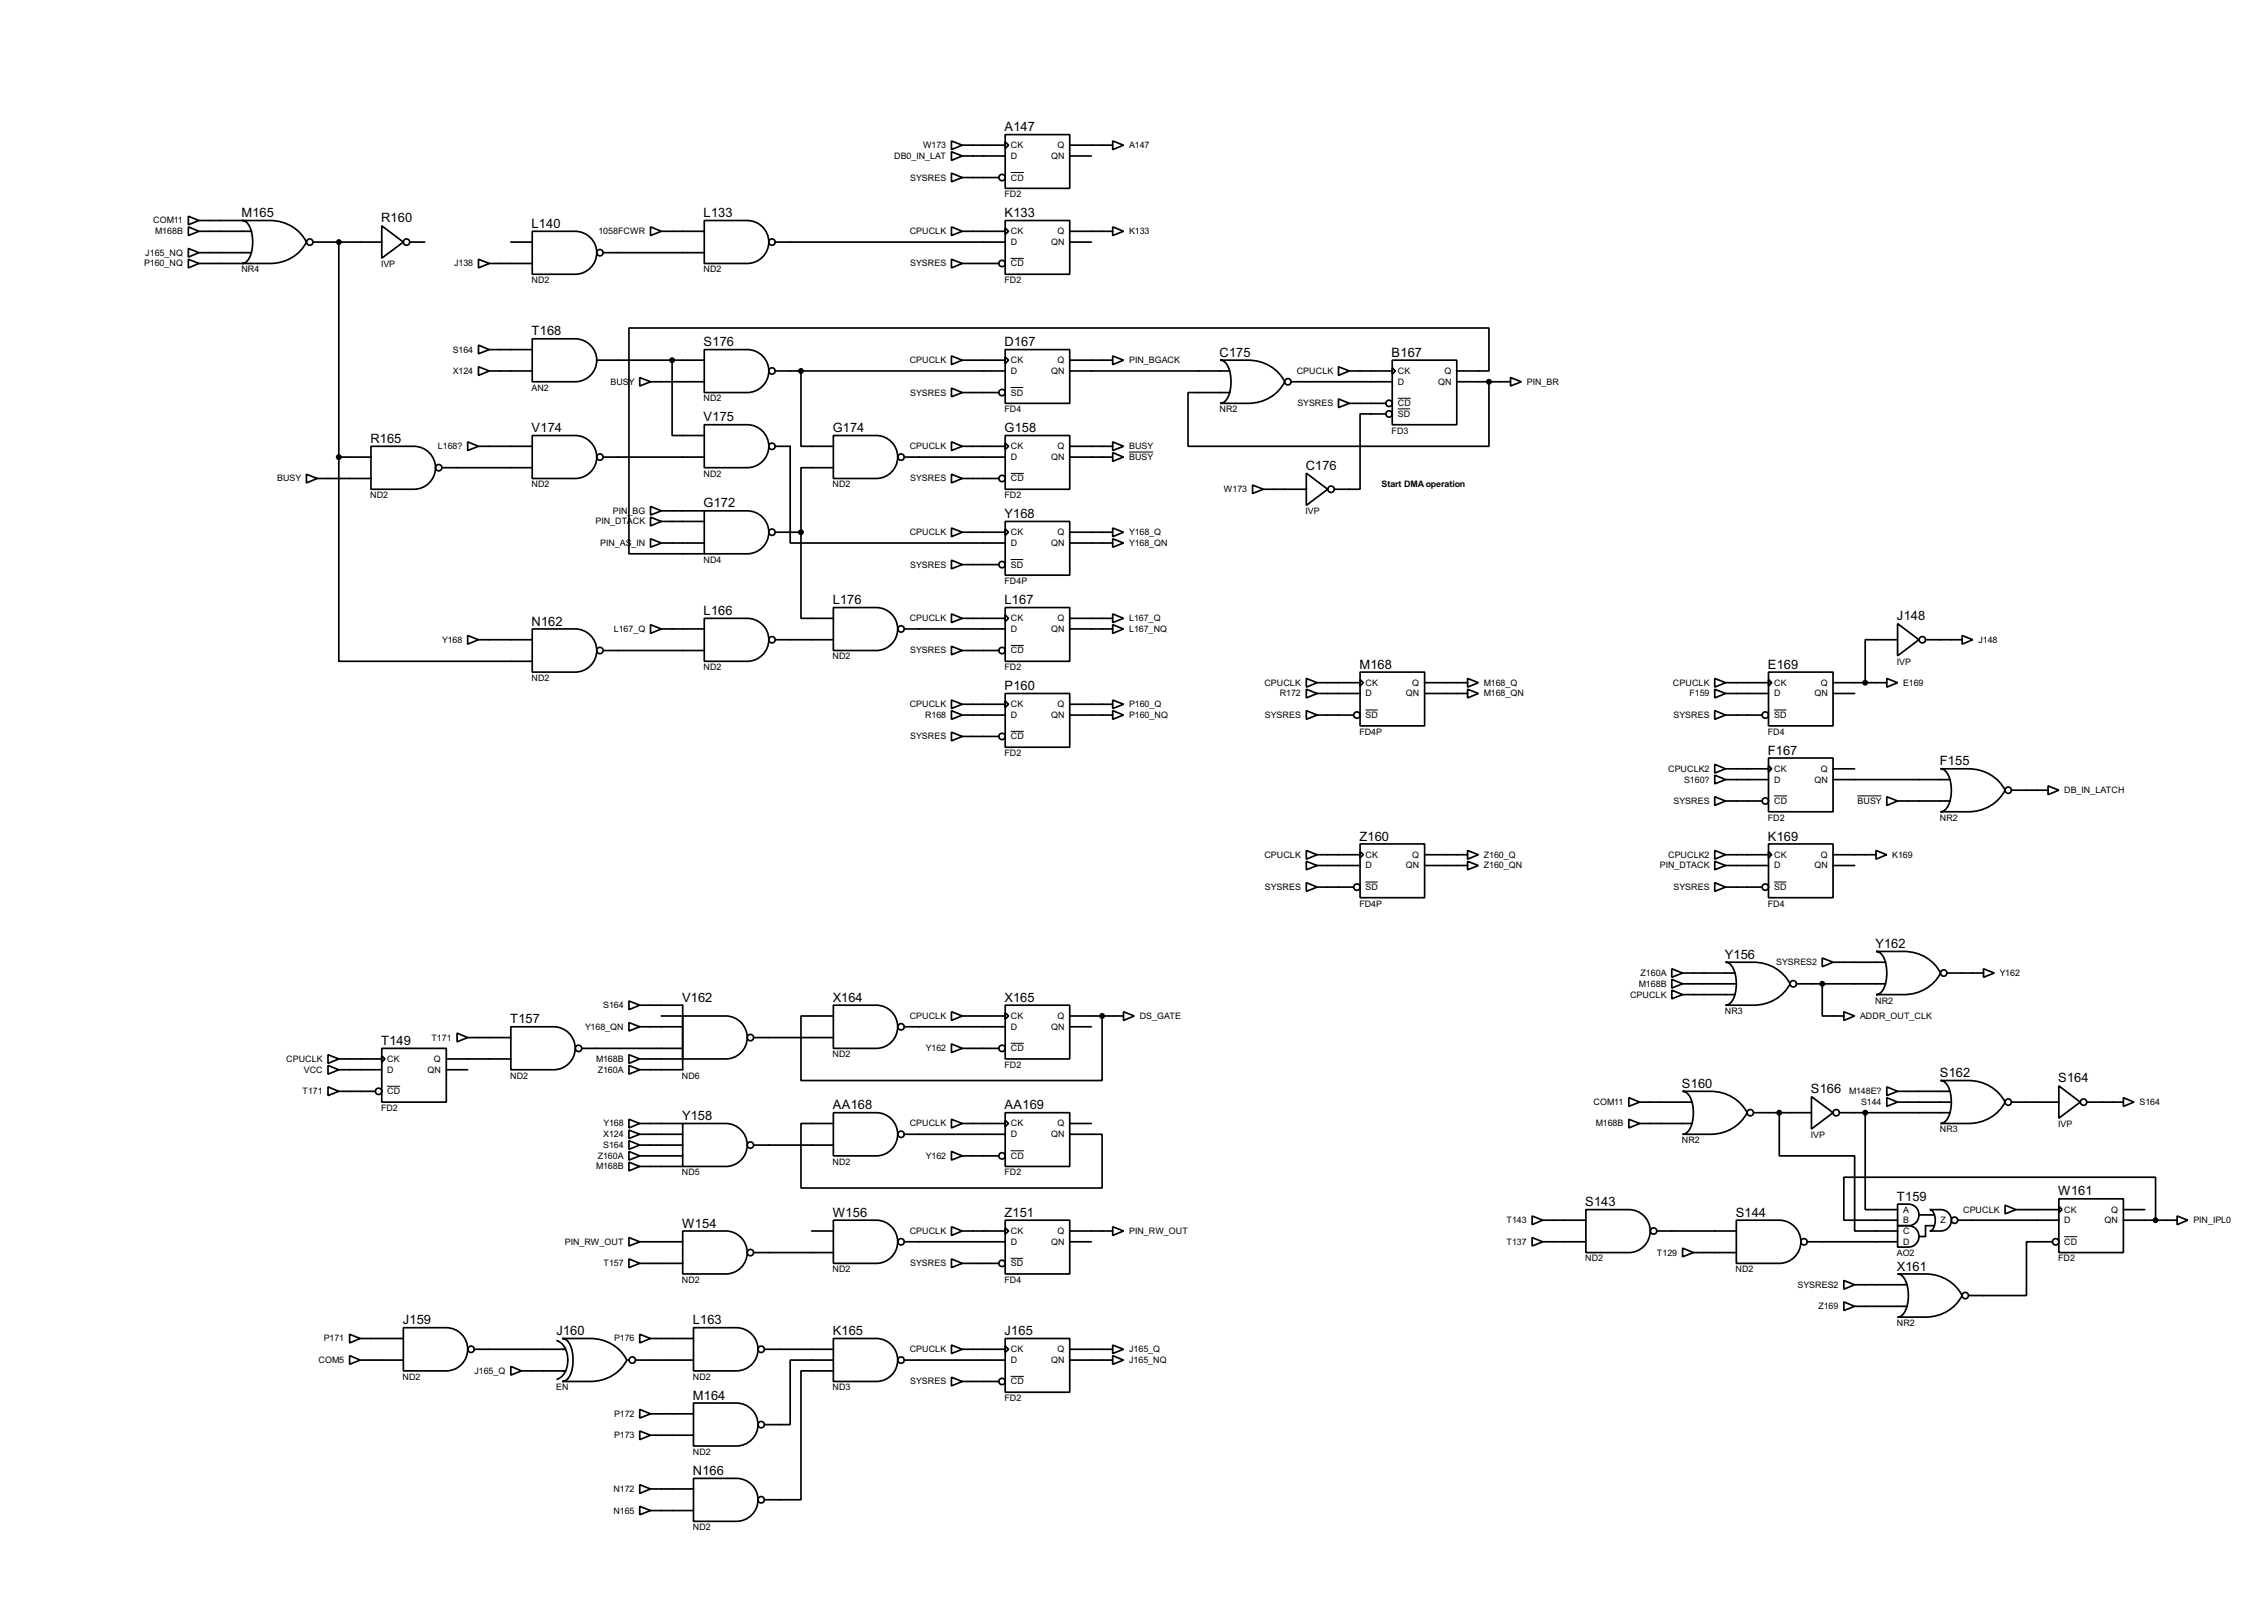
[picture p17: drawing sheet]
<svg xmlns="http://www.w3.org/2000/svg" width="536mm" height="383mm" viewBox="0 0 536 383" stroke-linecap="round" stroke-linejoin="round" font-family="sans-serif">
<defs><g id="words">
<g font-size="3.4">
<text x="237.4" y="31">A147</text>
<text x="57.1" y="51.3">M165</text>
<text x="90.1" y="52.6">R160</text>
<text x="125.6" y="53.9">L140</text>
<text x="166.3" y="51.3">L133</text>
<text x="237.4" y="51.3">K133</text>
<text x="125.6" y="79.3">T168</text>
<text x="166.3" y="81.8">S176</text>
<text x="237.4" y="81.8">D167</text>
<text x="288.2" y="84.3">C175</text>
<text x="328.8" y="84.3">B167</text>
<text x="166.3" y="99.5">V175</text>
<text x="87.5" y="104.7">R165</text>
<text x="125.6" y="102.1">V174</text>
<text x="196.8" y="102.1">G174</text>
<text x="237.4" y="102.1">G158</text>
<text x="308.5" y="111">C176</text>
<text x="166.3" y="119.9">G172</text>
<text x="237.4" y="122.4">Y168</text>
<text x="196.8" y="142.8">L176</text>
<text x="237.4" y="142.8">L167</text>
<text x="125.6" y="147.8">N162</text>
<text x="166.3" y="145.3">L166</text>
<text x="448.2" y="146.6">J148</text>
<text x="321.2" y="158">M168</text>
<text x="417.7" y="158">E169</text>
<text x="237.4" y="163">P160</text>
<text x="417.7" y="178.3">F167</text>
<text x="458.4" y="180.9">F155</text>
<text x="321.2" y="198.6">Z160</text>
<text x="417.7" y="198.6">K169</text>
<text x="407.6" y="226.6">Y156</text>
<text x="443.1" y="224">Y162</text>
<text x="161.2" y="236.7">V162</text>
<text x="196.8" y="236.7">X164</text>
<text x="237.4" y="236.7">X165</text>
<text x="120.6" y="241.8">T157</text>
<text x="90.1" y="246.9">T149</text>
<text x="397.4" y="257.1">S160</text>
<text x="458.4" y="254.5">S162</text>
<text x="486.3" y="255.8">S164</text>
<text x="196.8" y="262.1">AA168</text>
<text x="237.4" y="262.1">AA169</text>
<text x="427.9" y="258.3">S166</text>
<text x="161.2" y="264.7">Y158</text>
<text x="196.8" y="287.5">W156</text>
<text x="237.4" y="287.5">Z151</text>
<text x="374.6" y="285">S143</text>
<text x="410.1" y="287.5">S144</text>
<text x="448.2" y="283.7">T159</text>
<text x="486.3" y="282.5">W161</text>
<text x="161.2" y="290.1">W154</text>
<text x="448.2" y="300.2">X161</text>
<text x="95.2" y="312.9">J159</text>
<text x="131.5" y="315.5">J160</text>
<text x="163.7" y="312.9">L163</text>
<text x="196.8" y="315.5">K165</text>
<text x="237.4" y="315.5">J165</text>
<text x="163.7" y="330.7">M164</text>
<text x="163.7" y="348.5">N166</text>
</g>
<g font-size="2.4">
<text x="218.1" y="35">W173</text>
<text x="238.8" y="35">CK</text>
<text x="249.9" y="35">Q</text>
<text x="266.8" y="35">A147</text>
<text x="211.3" y="37.5">DB0_IN_LAT</text>
<text x="238.8" y="37.5">D</text>
<text x="248.3" y="37.5">QN</text>
<text x="215.1" y="42.7">SYSRES</text>
<text x="237.3" y="46.6">FD2</text>
<text x="238.8" y="42.7">CD</text>
<text x="36.2" y="52.8">COM11</text>
<text x="36.7" y="55.4">M168B</text>
<text x="141.4" y="55.4">1058FCWR</text>
<text x="214.9" y="55.4">CPUCLK</text>
<text x="238.8" y="57.9">D</text>
<text x="238.8" y="55.4">CK</text>
<text x="248.3" y="57.9">QN</text>
<text x="249.9" y="55.4">Q</text>
<text x="266.8" y="55.4">K133</text>
<text x="34" y="62.9">P160_NQ</text>
<text x="34.3" y="60.4">J165_NQ</text>
<text x="57" y="64.3">NR4</text>
<text x="90" y="63.1">IVP</text>
<text x="107.3" y="62.9">J138</text>
<text x="166.2" y="64.3">ND2</text>
<text x="215.1" y="62.9">SYSRES</text>
<text x="238.8" y="62.9">CD</text>
<text x="125.6" y="66.9">ND2</text>
<text x="237.3" y="66.9">FD2</text>
<text x="107" y="83.3">S164</text>
<text x="107" y="88.4">X124</text>
<text x="214.9" y="85.8">CPUCLK</text>
<text x="238.8" y="88.4">D</text>
<text x="238.8" y="85.8">CK</text>
<text x="248.3" y="88.4">QN</text>
<text x="249.9" y="85.8">Q</text>
<text x="266.8" y="85.8">PIN_BGACK</text>
<text x="306.4" y="88.4">CPUCLK</text>
<text x="330.3" y="88.4">CK</text>
<text x="341.3" y="88.4">Q</text>
<text x="125.6" y="92.3">AN2</text>
<text x="144.2" y="90.9">BUSY</text>
<text x="166.2" y="94.9">ND2</text>
<text x="215.1" y="93.5">SYSRES</text>
<text x="238.8" y="93.5">SD</text>
<text x="306.5" y="96">SYSRES</text>
<text x="330.3" y="90.9">D</text>
<text x="330.3" y="96">CD</text>
<text x="339.8" y="90.9">QN</text>
<text x="360.7" y="90.9">PIN_BR</text>
<text x="237.3" y="97.4">FD4</text>
<text x="288.1" y="97.4">NR2</text>
<text x="330.3" y="98.5">SD</text>
<text x="103.5" y="106.2">L168?</text>
<text x="214.9" y="106.2">CPUCLK</text>
<text x="238.8" y="106.2">CK</text>
<text x="249.9" y="106.2">Q</text>
<text x="266.8" y="106.2">BUSY</text>
<text x="328.8" y="102.4">FD3</text>
<text x="65.5" y="113.7">BUSY</text>
<text x="166.2" y="112.6">ND2</text>
<text x="215.1" y="113.7">SYSRES</text>
<text x="238.8" y="108.7">D</text>
<text x="238.8" y="113.7">CD</text>
<text x="248.3" y="108.7">QN</text>
<text x="266.8" y="108.7">BUSY</text>
<text x="87.5" y="117.7">ND2</text>
<text x="125.6" y="115.1">ND2</text>
<text x="196.7" y="115.1">ND2</text>
<text x="237.3" y="117.7">FD2</text>
<text x="289.2" y="116.3">W173</text>
<text x="326.4" y="115">Start DMAoperation</text>
<text x="140.7" y="123.9">PIN_DTACK</text>
<text x="144.8" y="121.4">PIN_BG</text>
<text x="308.5" y="121.5">IVP</text>
<text x="141.8" y="129">PIN_AS</text>
<text x="149.2" y="129">_IN</text>
<text x="214.9" y="126.4">CPUCLK</text>
<text x="238.8" y="129">D</text>
<text x="238.8" y="126.4">CK</text>
<text x="248.3" y="129">QN</text>
<text x="249.9" y="126.4">Q</text>
<text x="266.8" y="126.4">Y168_Q</text>
<text x="266.8" y="129">Y168_QN</text>
<text x="166.2" y="133">ND4</text>
<text x="215.1" y="134.1">SYSRES</text>
<text x="238.8" y="134.1">SD</text>
<text x="237.3" y="138">FD4P</text>
<text x="145" y="149.3">L167_Q</text>
<text x="214.9" y="146.8">CPUCLK</text>
<text x="238.8" y="149.3">D</text>
<text x="238.8" y="146.8">CK</text>
<text x="248.3" y="149.3">QN</text>
<text x="249.9" y="146.8">Q</text>
<text x="266.8" y="146.8">L167_Q</text>
<text x="266.8" y="149.3">L167_NQ</text>
<text x="104.5" y="151.9">Y168</text>
<text x="196.7" y="155.8">ND2</text>
<text x="215.1" y="154.4">SYSRES</text>
<text x="238.8" y="154.4">CD</text>
<text x="467.4" y="151.9">J148</text>
<text x="125.6" y="160.9">ND2</text>
<text x="166.2" y="158.4">ND2</text>
<text x="237.3" y="158.4">FD2</text>
<text x="448.2" y="157.1">IVP</text>
<text x="214.9" y="167.1">CPUCLK</text>
<text x="238.8" y="167.1">CK</text>
<text x="249.9" y="167.1">Q</text>
<text x="266.8" y="167.1">P160_Q</text>
<text x="298.7" y="162">CPUCLK</text>
<text x="302.4" y="164.6">R172</text>
<text x="322.6" y="164.6">D</text>
<text x="322.6" y="162">CK</text>
<text x="332.1" y="164.6">QN</text>
<text x="333.7" y="162">Q</text>
<text x="350.6" y="162">M168_Q</text>
<text x="350.6" y="164.6">M168_QN</text>
<text x="395.3" y="162">CPUCLK</text>
<text x="399.2" y="164.6">F159</text>
<text x="419.2" y="164.6">D</text>
<text x="419.2" y="162">CK</text>
<text x="428.7" y="164.6">QN</text>
<text x="430.2" y="162">Q</text>
<text x="449.6" y="162">E169</text>
<text x="218.6" y="169.7">R168</text>
<text x="238.8" y="169.7">D</text>
<text x="248.3" y="169.7">QN</text>
<text x="266.8" y="169.7">P160_NQ</text>
<text x="298.9" y="169.7">SYSRES</text>
<text x="321.2" y="173.6">FD4P</text>
<text x="322.6" y="169.7">SD</text>
<text x="395.4" y="169.7">SYSRES</text>
<text x="417.7" y="173.6">FD4</text>
<text x="419.2" y="169.7">SD</text>
<text x="215.1" y="174.7">SYSRES</text>
<text x="237.3" y="178.7">FD2</text>
<text x="238.8" y="174.7">CD</text>
<text x="394.1" y="182.4">CPUCLK2</text>
<text x="397.9" y="184.9">S160?</text>
<text x="419.2" y="184.9">D</text>
<text x="419.2" y="182.4">CK</text>
<text x="428.7" y="184.9">QN</text>
<text x="430.2" y="182.4">Q</text>
<text x="395.4" y="190">SYSRES</text>
<text x="419.2" y="190">CD</text>
<text x="438.9" y="190">BUSY</text>
<text x="487.7" y="187.4">DB_IN_LATCH</text>
<text x="417.7" y="193.9">FD2</text>
<text x="458.3" y="193.9">NR2</text>
<text x="298.7" y="202.7">CPUCLK</text>
<text x="322.6" y="202.7">CK</text>
<text x="333.7" y="202.7">Q</text>
<text x="350.6" y="202.7">Z160_Q</text>
<text x="394.1" y="202.7">CPUCLK2</text>
<text x="419.2" y="202.7">CK</text>
<text x="430.2" y="202.7">Q</text>
<text x="447.1" y="202.7">K169</text>
<text x="322.6" y="205.2">D</text>
<text x="332.1" y="205.2">QN</text>
<text x="350.6" y="205.2">Z160_QN</text>
<text x="392.2" y="205.2">PIN_DTACK</text>
<text x="419.2" y="205.2">D</text>
<text x="428.7" y="205.2">QN</text>
<text x="298.9" y="210.3">SYSRES</text>
<text x="321.2" y="214.2">FD4P</text>
<text x="322.6" y="210.3">SD</text>
<text x="395.4" y="210.3">SYSRES</text>
<text x="417.7" y="214.2">FD4</text>
<text x="419.2" y="210.3">SD</text>
<text x="387.2" y="233.2">M168B</text>
<text x="387.6" y="230.6">Z160A</text>
<text x="419.7" y="228.1">SYSRES2</text>
<text x="472.5" y="230.6">Y162</text>
<text x="142.5" y="238.2">S164</text>
<text x="385.1" y="235.7">CPUCLK</text>
<text x="407.5" y="239.6">NR3</text>
<text x="443.1" y="237.1">NR2</text>
<text x="101.9" y="245.9">T171</text>
<text x="138.2" y="243.3">Y168_QN</text>
<text x="214.9" y="240.8">CPUCLK</text>
<text x="238.8" y="243.3">D</text>
<text x="238.8" y="240.8">CK</text>
<text x="248.3" y="243.3">QN</text>
<text x="249.9" y="240.8">Q</text>
<text x="269.3" y="240.8">DS_GATE</text>
<text x="439.5" y="240.8">ADDR_OUT_CLK</text>
<text x="67.6" y="250.9">CPUCLK</text>
<text x="91.5" y="250.9">CK</text>
<text x="102.5" y="250.9">Q</text>
<text x="140.8" y="250.9">M168B</text>
<text x="196.7" y="249.8">ND2</text>
<text x="218.8" y="248.4">Y162</text>
<text x="238.8" y="248.4">CD</text>
<text x="71.8" y="253.5">VCC</text>
<text x="91.5" y="253.5">D</text>
<text x="101" y="253.5">QN</text>
<text x="120.5" y="254.9">ND2</text>
<text x="141.2" y="253.5">Z160A</text>
<text x="161.1" y="254.9">ND6</text>
<text x="237.3" y="252.3">FD2</text>
<text x="71.5" y="258.6">T171</text>
<text x="90" y="262.5">FD2</text>
<text x="91.5" y="258.6">CD</text>
<text x="376.5" y="261.1">COM11</text>
<text x="436.9" y="258.6">M148E?</text>
<text x="439.7" y="261.1">S144</text>
<text x="505.5" y="261.1">S164</text>
<text x="142.5" y="268.7">X124</text>
<text x="142.6" y="266.2">Y168</text>
<text x="214.9" y="266.2">CPUCLK</text>
<text x="238.8" y="268.7">D</text>
<text x="238.8" y="266.2">CK</text>
<text x="248.3" y="268.7">QN</text>
<text x="249.9" y="266.2">Q</text>
<text x="377" y="266.2">M168B</text>
<text x="427.8" y="268.9">IVP</text>
<text x="458.3" y="267.6">NR3</text>
<text x="486.3" y="266.3">IVP</text>
<text x="141.2" y="273.8">Z160A</text>
<text x="142.5" y="271.3">S164</text>
<text x="196.7" y="275.2">ND2</text>
<text x="218.8" y="273.8">Y162</text>
<text x="238.8" y="273.8">CD</text>
<text x="397.4" y="270.1">NR2</text>
<text x="140.8" y="276.3">M168B</text>
<text x="161.1" y="277.7">ND5</text>
<text x="237.3" y="277.7">FD2</text>
<text x="449.6" y="286.5">A</text>
<text x="463.8" y="286.5">CPUCLK</text>
<text x="487.7" y="286.5">CK</text>
<text x="498.8" y="286.5">Q</text>
<text x="214.9" y="291.6">CPUCLK</text>
<text x="238.8" y="291.6">CK</text>
<text x="249.9" y="291.6">Q</text>
<text x="266.8" y="291.6">PIN_RW_OUT</text>
<text x="355.9" y="289">T143</text>
<text x="449.6" y="291.6">C</text>
<text x="449.6" y="289">B</text>
<text x="458.5" y="289">Z</text>
<text x="487.7" y="289">D</text>
<text x="497.2" y="289">QN</text>
<text x="518.2" y="289">PIN_IPL0</text>
<text x="133.4" y="294.1">PIN_RW_OUT</text>
<text x="142.6" y="299.2">T157</text>
<text x="215.1" y="299.2">SYSRES</text>
<text x="238.8" y="294.1">D</text>
<text x="238.8" y="299.2">SD</text>
<text x="248.3" y="294.1">QN</text>
<text x="355.9" y="294.1">T137</text>
<text x="374.5" y="298.1">ND2</text>
<text x="391.5" y="296.7">T129</text>
<text x="448.2" y="296.8">AO2</text>
<text x="449.6" y="294.1">D</text>
<text x="486.3" y="298.1">FD2</text>
<text x="487.7" y="294.1">CD</text>
<text x="161.1" y="303.1">ND2</text>
<text x="196.7" y="300.6">ND2</text>
<text x="237.3" y="303.1">FD4</text>
<text x="410.1" y="300.6">ND2</text>
<text x="424.7" y="304.3">SYSRES2</text>
<text x="429.6" y="309.4">Z169</text>
<text x="76.5" y="317">P171</text>
<text x="145.1" y="317">P176</text>
<text x="448.2" y="313.3">NR2</text>
<text x="75.3" y="322.1">COM5</text>
<text x="214.9" y="319.5">CPUCLK</text>
<text x="238.8" y="322.1">D</text>
<text x="238.8" y="319.5">CK</text>
<text x="248.3" y="322.1">QN</text>
<text x="249.9" y="319.5">Q</text>
<text x="266.8" y="319.5">J165_Q</text>
<text x="266.8" y="322.1">J165_NQ</text>
<text x="95.1" y="326">ND2</text>
<text x="112.1" y="324.6">J165_Q</text>
<text x="131.4" y="328.5">EN</text>
<text x="163.7" y="326">ND2</text>
<text x="196.7" y="328.5">ND3</text>
<text x="215.1" y="327.1">SYSRES</text>
<text x="238.8" y="327.1">CD</text>
<text x="145.1" y="334.8">P172</text>
<text x="237.3" y="331.1">FD2</text>
<text x="145.1" y="339.8">P173</text>
<text x="163.7" y="343.8">ND2</text>
<text x="144.9" y="352.5">N172</text>
<text x="144.9" y="357.6">N165</text>
<text x="163.7" y="361.6">ND2</text>
</g>
</g></defs>
<g fill="none" stroke="#000" stroke-width=".4">
<path d="M224.8 35.9l2.6 1-2.6 1zM224.8 33.3l2.6 1-2.6 1.1zM227.4 36.9h10.1M227.4 34.3h10.1M237.5 31.8h15.3v12.7h-15.3zM237.5 33.6l.8 .7-.8 .8zM252.8 36.9h5.1M252.8 34.3h10.1M262.9 33.3l2.6 1-2.6 1.1zM44.5 58.7l2.5 1-2.5 1.1zM44.5 51.1l2.5 1-2.5 1zM44.5 53.6l2.5 1.1-2.5 1z"/>
<path d="M47 54.7h12.5M47 59.7h12.5M47 52.1h10.2M57.2 52.1h6.6a9.5 9.5 0 0 1 8.6 5.1 9.4 9.4 0 0 1-8.6 5.1h-6.6a3.2 3.2 0 0 0 2.3-3.2 7.9 7.9 0 0 0-1.3-6.6zM74 57.2h16.2M80.1 57.2v50.8M90.2 53.4l5.1 3.8-5.1 3.8zM96.8 57.2h3.6M120.7 57.2h5.1M125.8 54.7h10.1a5.1 5.1 0 0 1 5.1 5 5.1 5.1 0 0 1-5.1 5.1h-10.1zM142.5 59.7h23.9M153.7 53.6l2.6 1.1-2.6 1z"/>
<path d="M156.3 54.7h10.1M166.4 52.1h10.2a5.1 5.1 0 0 1 5.1 5.1 5.1 5.1 0 0 1-5.1 5.1h-10.2zM183.2 57.2h54.3M224.8 53.6l2.6 1.1-2.6 1zM224.8 40.9l2.6 1.1-2.6 1zM227.4 54.7h10.1M227.4 42h8.6M237.5 52.1h15.3v12.7h-15.3zM237.5 53.9l.8 .8-.8 .7zM252.8 54.7h10.1M252.8 57.2h5.1M262.9 53.6l2.6 1.1-2.6 1z"/>
<path d="M44.5 61.3l2.5 1-2.5 1zM47 62.3h10.2M113.1 61.3l2.5 1-2.5 1zM115.6 62.3h10.2M224.8 61.3l2.6 1-2.6 1zM227.4 62.3h8.6M113.1 81.6l2.5 1-2.5 1zM113.1 86.7l2.5 1-2.5 1zM115.6 87.7h10.2M115.6 82.6h10.2M125.8 80.1h10.1a5.1 5.1 0 0 1 5.1 5 5.1 5.1 0 0 1-5.1 5.1h-10.1zM141 85.1h25.4"/>
<path d="M151.2 89.2l2.5 1-2.5 1zM153.7 90.2h12.7M158.8 85.1v17.8h7.6M166.4 82.6h10.2a5.1 5.1 0 0 1 5.1 5.1 5.1 5.1 0 0 1-5.1 5.1h-10.2zM183.2 87.7h54.3M189.3 87.7v17.8h7.6M224.8 84.1l2.6 1-2.6 1.1zM224.8 91.7l2.6 1.1-2.6 1zM227.4 85.1h10.1M227.4 92.8h8.6M237.5 82.6h15.3v12.7h-15.3zM237.5 84.4l.8 .7-.8 .8z"/>
<path d="M252.8 85.1h10.1M252.8 87.7h37.8M262.9 84.1l2.6 1-2.6 1.1zM288.3 85.1h6.6a9.5 9.5 0 0 1 8.7 5.1 9.5 9.5 0 0 1-8.7 5.1h-6.6a3.2 3.2 0 0 0 2.4-3.1 7.8 7.8 0 0 0-1.3-6.7zM305.1 90.2h23.9M316.3 86.7l2.5 1-2.5 1zM316.3 94.3l2.5 1-2.5 1zM318.8 87.7h10.2M318.8 95.3h8.7M327.5 97.8h-6.1v17.8h-6.1M329 85.1h15.2v15.3h-15.2zM329 86.9l.7 .8-.7 .7z"/>
<path d="M344.2 87.7h7.6v-10.2h-203.2v53.4h17.8M344.2 90.2h12.7M351.8 90.2v15.3h-71.1v-12.7h9.9M356.9 89.2l2.6 1-2.6 1zM72.4 112.1l2.6 1-2.6 1zM75 113.1h12.7M80.1 108v48.3h45.7M80.1 108h7.6M87.7 105.5h10.1a5.1 5.1 0 0 1 5.1 5 5.1 5.1 0 0 1-5.1 5.1h-10.1zM104.4 110.5h21.4M110.5 104.4l2.6 1.1-2.6 1zM113.1 105.5h12.7"/>
<path d="M125.8 102.9h10.1a5.1 5.1 0 0 1 5.1 5.1 5.1 5.1 0 0 1-5.1 5.1h-10.1zM142.5 108h23.9M153.7 119.7l2.6 1-2.6 1zM166.4 100.4h10.2a5.1 5.1 0 0 1 5.1 5 5.1 5.1 0 0 1-5.1 5.1h-10.2zM183.2 105.5h3.5v22.8h50.8M196.9 102.9h10.2a5.1 5.1 0 0 1 5 5.1 5.1 5.1 0 0 1-5 5.1h-10.2zM196.9 110.5h-7.6v15.3M213.7 108h23.8M224.8 104.4l2.6 1.1-2.6 1zM224.8 112.1l2.6 1-2.6 1zM227.4 105.5h10.1M227.4 113.1h8.6"/>
<path d="M237.5 102.9h15.3v12.7h-15.3zM237.5 104.7l.8 .8-.8 .7zM252.8 105.5h10.1M252.8 108h10.1M262.9 104.4l2.6 1.1-2.6 1zM262.9 107l2.6 1-2.6 1zM296 114.6l2.5 1-2.5 1zM298.5 115.6h10.2M308.7 111.8l5 3.8-5 3.8zM153.7 122.2l2.6 1-2.6 1.1zM153.7 127.3l2.6 1-2.6 1zM156.3 123.2h10.1"/>
<path d="M156.3 120.7h10.1M156.3 128.3h10.1M166.4 120.7h10.2a5.1 5.1 0 0 1 5.1 5.1 5.1 5.1 0 0 1-5.1 5.1h-10.2zM183.2 125.8h6.1M189.3 125.8v20.3h7.6M224.8 124.8l2.6 1-2.6 1zM224.8 132.4l2.6 1-2.6 1zM227.4 125.8h10.1M227.4 133.4h8.6M237.5 123.2h15.3v12.7h-15.3zM237.5 125l.8 .8-.8 .7zM252.8 125.8h10.1"/>
<path d="M252.8 128.3h10.1M262.9 124.8l2.6 1-2.6 1zM262.9 127.3l2.6 1-2.6 1zM110.5 150.2l2.6 1-2.6 1zM113.1 151.2h12.7M125.8 148.6h10.1a5.1 5.1 0 0 1 5.1 5.1 5.1 5.1 0 0 1-5.1 5.1h-10.1zM142.5 153.7h23.9M153.7 147.6l2.6 1-2.6 1.1zM156.3 148.6h10.1M166.4 146.1h10.2a5.1 5.1 0 0 1 5.1 5.1 5.1 5.1 0 0 1-5.1 5.1h-10.2zM183.2 151.2h13.7M196.9 143.6h10.2a5.1 5.1 0 0 1 5 5 5.1 5.1 0 0 1-5 5.1h-10.2z"/>
<path d="M213.7 148.6h23.8M224.8 145.1l2.6 1-2.6 1zM224.8 152.7l2.6 1-2.6 1zM227.4 146.1h10.1M227.4 153.7h8.6M237.5 143.6h15.3v12.7h-15.3zM237.5 145.3l.8 .8-.8 .8zM252.8 146.1h10.1M252.8 148.6h10.1M262.9 145.1l2.6 1-2.6 1zM262.9 147.6l2.6 1-2.6 1.1zM321.4 158.8h15.2v12.7h-15.2z"/>
<path d="M417.9 158.8h15.2v12.7h-15.2zM448.4 147.4l5 3.8-5 3.8zM448.4 151.2h-7.7v10.1M455 151.2h8.6M463.6 150.2l2.5 1-2.5 1zM224.8 165.4l2.6 1-2.6 1zM224.8 173l2.6 1-2.6 1.1zM224.8 167.9l2.6 1.1-2.6 1zM227.4 169h10.1M227.4 166.4h10.1M227.4 174h8.6M237.5 163.9h15.3v12.7h-15.3z"/>
<path d="M237.5 165.7l.8 .7-.8 .8zM252.8 169h10.1M252.8 166.4h10.1M262.9 165.4l2.6 1-2.6 1zM262.9 167.9l2.6 1.1-2.6 1zM308.7 160.3l2.5 1-2.5 1.1zM308.7 162.9l2.5 1-2.5 1zM308.7 167.9l2.5 1.1-2.5 1zM311.2 161.3h10.2M311.2 169h8.6M311.2 163.9h10.2M321.4 160.6l.7 .7-.7 .8z"/>
<path d="M336.6 161.3h10.2M336.6 163.9h10.2M346.8 160.3l2.5 1-2.5 1.1zM346.8 162.9l2.5 1-2.5 1zM405.2 160.3l2.5 1-2.5 1.1zM405.2 167.9l2.5 1.1-2.5 1zM405.2 162.9l2.5 1-2.5 1zM407.7 161.3h10.2M407.7 169h8.7M407.7 163.9h10.2M417.9 160.6l.7 .7-.7 .8zM417.9 179.1h15.2v12.7h-15.2z"/>
<path d="M433.1 161.3h12.7M433.1 163.9h5.1M445.8 160.3l2.6 1-2.6 1.1zM321.4 199.4h15.2v12.7h-15.2zM405.2 180.6l2.5 1.1-2.5 1zM405.2 188.3l2.5 1-2.5 1zM405.2 183.2l2.5 1-2.5 1zM407.7 181.7h10.2M407.7 189.3h8.7M407.7 184.2h10.2M417.9 180.9l.7 .8-.7 .7zM417.9 199.4h15.2v12.7h-15.2z"/>
<path d="M433.1 181.7h5.1M433.1 184.2h27.7M445.8 188.3l2.6 1-2.6 1zM448.4 189.3h12.4M458.5 181.7h6.6a9.6 9.6 0 0 1 8.7 5 9.6 9.6 0 0 1-8.7 5.1h-6.6a3.2 3.2 0 0 0 2.4-3.1 7.6 7.6 0 0 0-1.4-6.6zM475.3 186.7h8.6M483.9 185.7l2.6 1-2.6 1.1zM308.7 201l2.5 1-2.5 1zM308.7 203.5l2.5 1-2.5 1zM308.7 208.6l2.5 1-2.5 1zM311.2 202h10.2M311.2 209.6h8.6"/>
<path d="M311.2 204.5h10.2M321.4 201.2l.7 .8-.7 .7zM336.6 202h10.2M336.6 204.5h10.2M346.8 201l2.5 1-2.5 1zM346.8 203.5l2.5 1-2.5 1zM405.2 201l2.5 1-2.5 1zM405.2 208.6l2.5 1-2.5 1zM405.2 203.5l2.5 1-2.5 1zM407.7 202h10.2M407.7 209.6h8.7M407.7 204.5h10.2"/>
<path d="M417.9 201.2l.7 .8-.7 .7zM433.1 202h10.2M433.1 204.5h5.1M443.3 201l2.5 1-2.5 1zM148.6 236.5l2.6 1-2.6 1.1zM151.2 237.5h10.1v15.3h-10.1M196.9 237.5h10.2a5.1 5.1 0 0 1 5 5.1 5.1 5.1 0 0 1-5 5.1h-10.2zM224.8 239.1l2.6 1-2.6 1zM237.5 237.5h15.3v12.7h-15.3zM237.5 239.3l.8 .8-.8 .7zM265.5 239.1l2.5 1-2.5 1zM395 234l2.6 1-2.6 1z"/>
<path d="M395 228.9l2.6 1-2.6 1zM395 231.4l2.6 1.1-2.6 1zM397.6 235h12.4M397.6 229.9h12.4M397.6 232.5h12.4M407.7 227.4h6.6a9.6 9.6 0 0 1 8.7 5.1 9.6 9.6 0 0 1-8.7 5h-6.6a3.2 3.2 0 0 0 2.4-3.1 7.7 7.7 0 0 0-1.4-6.6zM424.5 232.5h21.1M430.6 226.4l2.5 1-2.5 1zM430.6 232.5v7.6h5.1M433.1 227.4h12.5M435.7 239.1l2.5 1-2.5 1zM443.3 224.8h6.6a9.6 9.6 0 0 1 8.6 5.1 9.5 9.5 0 0 1-8.6 5.1h-6.6a3.2 3.2 0 0 0 2.3-3.1 7.8 7.8 0 0 0-1.3-6.7z"/>
<path d="M460 229.9h8.7M468.7 228.9l2.5 1-2.5 1zM77.5 249.2l2.6 1-2.6 1.1zM77.5 256.8l2.6 1.1-2.6 1zM77.5 251.8l2.6 1-2.6 1zM80.1 250.2h10.1M80.1 257.9h8.6M80.1 252.8h10.1M90.2 247.7h15.3v12.7h-15.3zM90.2 249.5l.8 .7-.8 .8zM105.5 250.2h15.2M105.5 252.8h5"/>
<path d="M108 244.1l2.5 1.1-2.5 1zM110.5 245.2h10.2M120.7 242.6h10.2a5.1 5.1 0 0 1 5 5.1 5.1 5.1 0 0 1-5 5.1h-10.2zM137.5 247.7h23.8M148.6 241.6l2.6 1-2.6 1zM148.6 251.8l2.6 1-2.6 1zM148.6 249.2l2.6 1-2.6 1.1zM151.2 242.6h10.1M151.2 250.2h10.1M156.3 240.1h5M161.3 240.1h10.2a5.1 5.1 0 0 1 5.1 5 5.1 5.1 0 0 1-5.1 5.1h-10.2zM178.1 245.2h18.8"/>
<path d="M196.9 240.1h-7.6v15.2h71.1v-15.2M213.7 242.6h23.8M224.8 246.7l2.6 1-2.6 1zM227.4 240.1h10.1M227.4 247.7h8.6M252.8 240.1h12.7M252.8 242.6h5.1M384.9 259.4l2.5 1-2.5 1zM397.6 257.9h6.6a9.6 9.6 0 0 1 8.6 5 9.6 9.6 0 0 1-8.6 5.1h-6.6a3.2 3.2 0 0 0 2.3-3.1 7.6 7.6 0 0 0-1.3-6.6zM428 259.1l5.1 3.8-5.1 3.9zM445.8 256.8l2.6 1.1-2.6 1zM445.8 259.4l2.6 1-2.6 1z"/>
<path d="M448.4 257.9h12.4M458.5 255.3h6.6a9.6 9.6 0 0 1 8.7 5.1 9.6 9.6 0 0 1-8.7 5.1h-6.6a3.2 3.2 0 0 0 2.4-3.2 7.7 7.7 0 0 0-1.4-6.6zM486.5 256.6l5 3.8-5 3.8zM501.7 259.4l2.5 1-2.5 1zM148.6 264.5l2.6 1-2.6 1zM148.6 269.5l2.6 1.1-2.6 1zM148.6 274.6l2.6 1-2.6 1.1zM148.6 272.1l2.6 1-2.6 1zM148.6 267l2.6 1-2.6 1zM151.2 265.5h10.1M151.2 273.1h10.1M151.2 268h10.1"/>
<path d="M151.2 270.6h10.1M151.2 275.6h10.1M161.3 265.5h10.2a5.1 5.1 0 0 1 5.1 5 5.1 5.1 0 0 1-5.1 5.1h-10.2zM178.1 270.6h18.8M196.9 262.9h10.2a5.1 5.1 0 0 1 5 5.1 5.1 5.1 0 0 1-5 5.1h-10.2zM196.9 265.5h-7.6v15.2h71.1v-12.7h-7.6M213.7 268h23.8M224.8 264.5l2.6 1-2.6 1zM224.8 272.1l2.6 1-2.6 1zM227.4 265.5h10.1M227.4 273.1h8.6M237.5 262.9h15.3v12.7h-15.3z"/>
<path d="M237.5 264.7l.8 .8-.8 .7zM252.8 265.5h5.1M384.9 264.5l2.5 1-2.5 1zM387.4 265.5h12.5M387.4 260.4h12.5M414.3 262.9h13.7M420.4 262.9v10.2h17.8v17.8h10.2M434.6 262.9h26.2M440.7 262.9v22.9h7.7M448.4 260.4h12.4M475.3 260.4h11.2M493.1 260.4h8.6"/>
<path d="M148.6 292.4l2.6 1-2.6 1zM148.6 297.5l2.6 1-2.6 1zM151.2 298.5h10.1M151.2 293.4h10.1M161.3 290.9h10.2a5.1 5.1 0 0 1 5.1 5 5.1 5.1 0 0 1-5.1 5.1h-10.2zM178.1 296h18.8M191.8 290.9h5.1M196.9 288.3h10.2a5.1 5.1 0 0 1 5 5.1 5.1 5.1 0 0 1-5 5.1h-10.2zM213.7 293.4h23.8M224.8 289.9l2.6 1-2.6 1zM224.8 297.5l2.6 1-2.6 1zM227.4 290.9h10.1"/>
<path d="M227.4 298.5h8.6M237.5 288.3h15.3v12.7h-15.3zM237.5 290.1l.8 .8-.8 .7zM252.8 290.9h10.1M252.8 293.4h5.1M262.9 289.9l2.6 1-2.6 1zM362 287.3l2.5 1-2.5 1.1zM362 292.4l2.5 1-2.5 1zM364.5 288.3h10.2M364.5 293.4h10.2M374.7 285.8h10.2a5.1 5.1 0 0 1 5 5.1 5.1 5.1 0 0 1-5 5.1h-10.2zM391.5 290.9h18.8"/>
<path d="M397.6 294.9l2.5 1.1-2.5 1zM400.1 296h10.2M410.3 288.3h10.1a5.1 5.1 0 0 1 5.1 5.1 5.1 5.1 0 0 1-5.1 5.1h-10.1zM427 293.4h21.4M448.4 284.5a5 5 0 0 1 4.1 .5 2.57 2.57 0 0 1 .8 2.9 2.57 2.57 0 0 1-2.4 1.7h-2.5zM448.4 289.6a5 5 0 0 1 4.1 .5 2.53 2.53 0 0 1 .8 2.9 2.53 2.53 0 0 1-2.4 1.7h-2.5zM448.4 288.3h-12.7v-10.1h73.6v10.1M453.4 287.1h3.6M456 285.8a5.2 5.2 0 0 1 4.1 .5 2.54 2.54 0 0 1 .8 2.9 2.54 2.54 0 0 1-2.4 1.7h-2.5a2.26 2.26 0 0 0 1.3-2.6 2.23 2.23 0 0 0-1.3-2.5zM457 289.6h-2v2.6h-1.6M462.6 288.3h23.9M473.8 284.8l2.5 1-2.5 1z"/>
<path d="M476.3 285.8h10.2M484.9 293.4h-6.1v12.7h-13.7M486.5 283.3h15.2v12.7h-15.2zM486.5 285l.7 .8-.7 .8zM501.7 285.8h5.1M501.7 288.3h12.7M514.4 287.3l2.5 1-2.5 1.1zM82.6 315.3l2.5 1-2.5 1zM85.1 316.3h10.2M95.3 313.7h10.2a5.1 5.1 0 0 1 5 5.1 5.1 5.1 0 0 1-5 5.1h-10.2zM112.1 318.8h21.6M131.6 316.8a5.2 5.2 0 0 1 2.4 6.2 3.8 3.8 0 0 1-2.4 2.9"/>
<path d="M132.9 316.3h6.6a9.5 9.5 0 0 1 8.6 5.1 9.4 9.4 0 0 1-8.6 5h-6.6a3.1 3.1 0 0 0 2.3-3.1 7.8 7.8 0 0 0-1.3-6.6zM151.2 315.3l2.5 1-2.5 1zM153.7 316.3h10.2M163.9 313.7h10.1a5.1 5.1 0 0 1 5.1 5.1 5.1 5.1 0 0 1-5.1 5.1h-10.1zM180.6 318.8h16.3M196.9 316.3h10.2a5.1 5.1 0 0 1 5 5 5.1 5.1 0 0 1-5 5.1h-10.2zM224.8 317.8l2.6 1-2.6 1zM227.4 318.8h10.1M237.5 316.3h15.3v12.7h-15.3zM237.5 318.1l.8 .7-.8 .8zM252.8 318.8h10.1M262.9 317.8l2.6 1-2.6 1z"/>
<path d="M435.7 307.6l2.5 1.1-2.5 1zM435.7 302.6l2.5 1-2.5 1zM438.2 303.6h12.5M438.2 308.7h12.5M448.4 301h6.6a9.6 9.6 0 0 1 8.6 5.1 9.6 9.6 0 0 1-8.6 5.1h-6.6a3.2 3.2 0 0 0 2.3-3.1 7.7 7.7 0 0 0-1.3-6.7zM82.6 320.3l2.5 1.1-2.5 1zM85.1 321.4h10.2M120.7 322.9l2.5 1-2.5 1zM123.2 323.9h10.5M148.1 321.4h.5M150.2 321.4h13.7M151.2 333l2.5 1.1-2.5 1z"/>
<path d="M151.2 338.1l2.5 1-2.5 1.1zM153.7 334.1h10.2M153.7 339.1h10.2M163.9 331.5h10.1a5.1 5.1 0 0 1 5.1 5.1 5.1 5.1 0 0 1-5.1 5.1h-10.1zM196.9 321.4h-10.2v15.2h-6.1M196.9 323.9h-7.6v30.5h-8.7M213.7 321.4h23.8M224.8 325.4l2.6 1-2.6 1.1zM227.4 326.4h8.6M252.8 321.4h10.1M262.9 320.3l2.6 1.1-2.6 1zM151.2 355.9l2.5 1-2.5 1z"/>
<path d="M151.2 350.8l2.5 1-2.5 1.1zM153.7 356.9h10.2M153.7 351.8h10.2M163.9 349.3h10.1a5.1 5.1 0 0 1 5.1 5.1 5.1 5.1 0 0 1-5.1 5.1h-10.1z"/>
<circle cx="73.2" cy="57.2" r=".75"/>
<circle cx="96" cy="57.2" r=".75"/>
<circle cx="141.7" cy="59.7" r=".75"/>
<circle cx="182.4" cy="57.2" r=".75"/>
<circle cx="236.7" cy="42" r=".75"/>
<circle cx="236.7" cy="62.3" r=".75"/>
<circle cx="182.4" cy="87.7" r=".75"/>
<circle cx="236.7" cy="92.8" r=".75"/>
<circle cx="304.3" cy="90.2" r=".75"/>
<circle cx="328.2" cy="95.3" r=".75"/>
<circle cx="328.2" cy="97.8" r=".75"/>
<circle cx="103.6" cy="110.5" r=".75"/>
<circle cx="141.7" cy="108" r=".75"/>
<circle cx="182.4" cy="105.5" r=".75"/>
<circle cx="212.9" cy="108" r=".75"/>
<circle cx="236.7" cy="113.1" r=".75"/>
<circle cx="314.5" cy="115.6" r=".75"/>
<circle cx="182.4" cy="125.8" r=".75"/>
<circle cx="236.7" cy="133.4" r=".75"/>
<circle cx="141.7" cy="153.7" r=".75"/>
<circle cx="182.4" cy="151.2" r=".75"/>
<circle cx="212.9" cy="148.6" r=".75"/>
<circle cx="236.7" cy="153.7" r=".75"/>
<circle cx="454.2" cy="151.2" r=".75"/>
<circle cx="236.7" cy="174" r=".75"/>
<circle cx="320.6" cy="169" r=".75"/>
<circle cx="417.1" cy="169" r=".75"/>
<circle cx="417.1" cy="189.3" r=".75"/>
<circle cx="474.5" cy="186.7" r=".75"/>
<circle cx="320.6" cy="209.6" r=".75"/>
<circle cx="417.1" cy="209.6" r=".75"/>
<circle cx="423.7" cy="232.5" r=".75"/>
<circle cx="459.2" cy="229.9" r=".75"/>
<circle cx="89.4" cy="257.9" r=".75"/>
<circle cx="136.7" cy="247.7" r=".75"/>
<circle cx="177.3" cy="245.2" r=".75"/>
<circle cx="212.9" cy="242.6" r=".75"/>
<circle cx="236.7" cy="247.7" r=".75"/>
<circle cx="177.3" cy="270.6" r=".75"/>
<circle cx="212.9" cy="268" r=".75"/>
<circle cx="236.7" cy="273.1" r=".75"/>
<circle cx="413.5" cy="262.9" r=".75"/>
<circle cx="433.8" cy="262.9" r=".75"/>
<circle cx="474.5" cy="260.4" r=".75"/>
<circle cx="492.3" cy="260.4" r=".75"/>
<circle cx="177.3" cy="296" r=".75"/>
<circle cx="212.9" cy="293.4" r=".75"/>
<circle cx="236.7" cy="298.5" r=".75"/>
<circle cx="390.7" cy="290.9" r=".75"/>
<circle cx="426.2" cy="293.4" r=".75"/>
<circle cx="461.8" cy="288.3" r=".75"/>
<circle cx="485.7" cy="293.4" r=".75"/>
<circle cx="111.3" cy="318.8" r=".75"/>
<circle cx="179.8" cy="318.8" r=".75"/>
<circle cx="464.3" cy="306.1" r=".75"/>
<circle cx="149.4" cy="321.4" r=".75"/>
<circle cx="179.8" cy="336.6" r=".75"/>
<circle cx="212.9" cy="321.4" r=".75"/>
<circle cx="236.7" cy="326.4" r=".75"/>
<circle cx="179.8" cy="354.4" r=".75"/>
</g>
<g fill="none" stroke="#000" stroke-width=".24">
<path d="M238.8 40.8h3.1M238.8 61.1h3.1M238.8 91.6h3M330.3 94.1h3.1M330.3 96.6h2.9M238.8 111.9h3.1M266.8 106.8h5.7M238.8 132.2h3M238.8 152.5h3.1M238.8 172.8h3.1M322.6 167.8h3M419.2 167.8h2.9"/>
<path d="M419.2 188.1h3.1M438.9 188.1h5.7M322.6 208.4h3M419.2 208.4h2.9M91.5 256.7h3.1M238.8 246.5h3.1M238.8 271.9h3.1M238.8 297.3h3M487.7 292.2h3.1M238.8 325.2h3.1"/>
</g>
<g fill="#000" stroke="#000" stroke-width=".4">
<circle cx="80" cy="57.2" r=".5"/>
<circle cx="158.8" cy="85.1" r=".5"/>
<circle cx="189.2" cy="87.7" r=".5"/>
<circle cx="351.8" cy="90.2" r=".5"/>
<circle cx="80" cy="108" r=".5"/>
<circle cx="189.2" cy="125.8" r=".5"/>
<circle cx="440.7" cy="161.3" r=".5"/>
<circle cx="430.5" cy="232.5" r=".5"/>
<circle cx="260.4" cy="240.1" r=".5"/>
<circle cx="420.4" cy="262.9" r=".5"/>
<circle cx="440.7" cy="262.9" r=".5"/>
<circle cx="509.3" cy="288.3" r=".5"/>
</g>
<use href="#words"/>
</svg>
